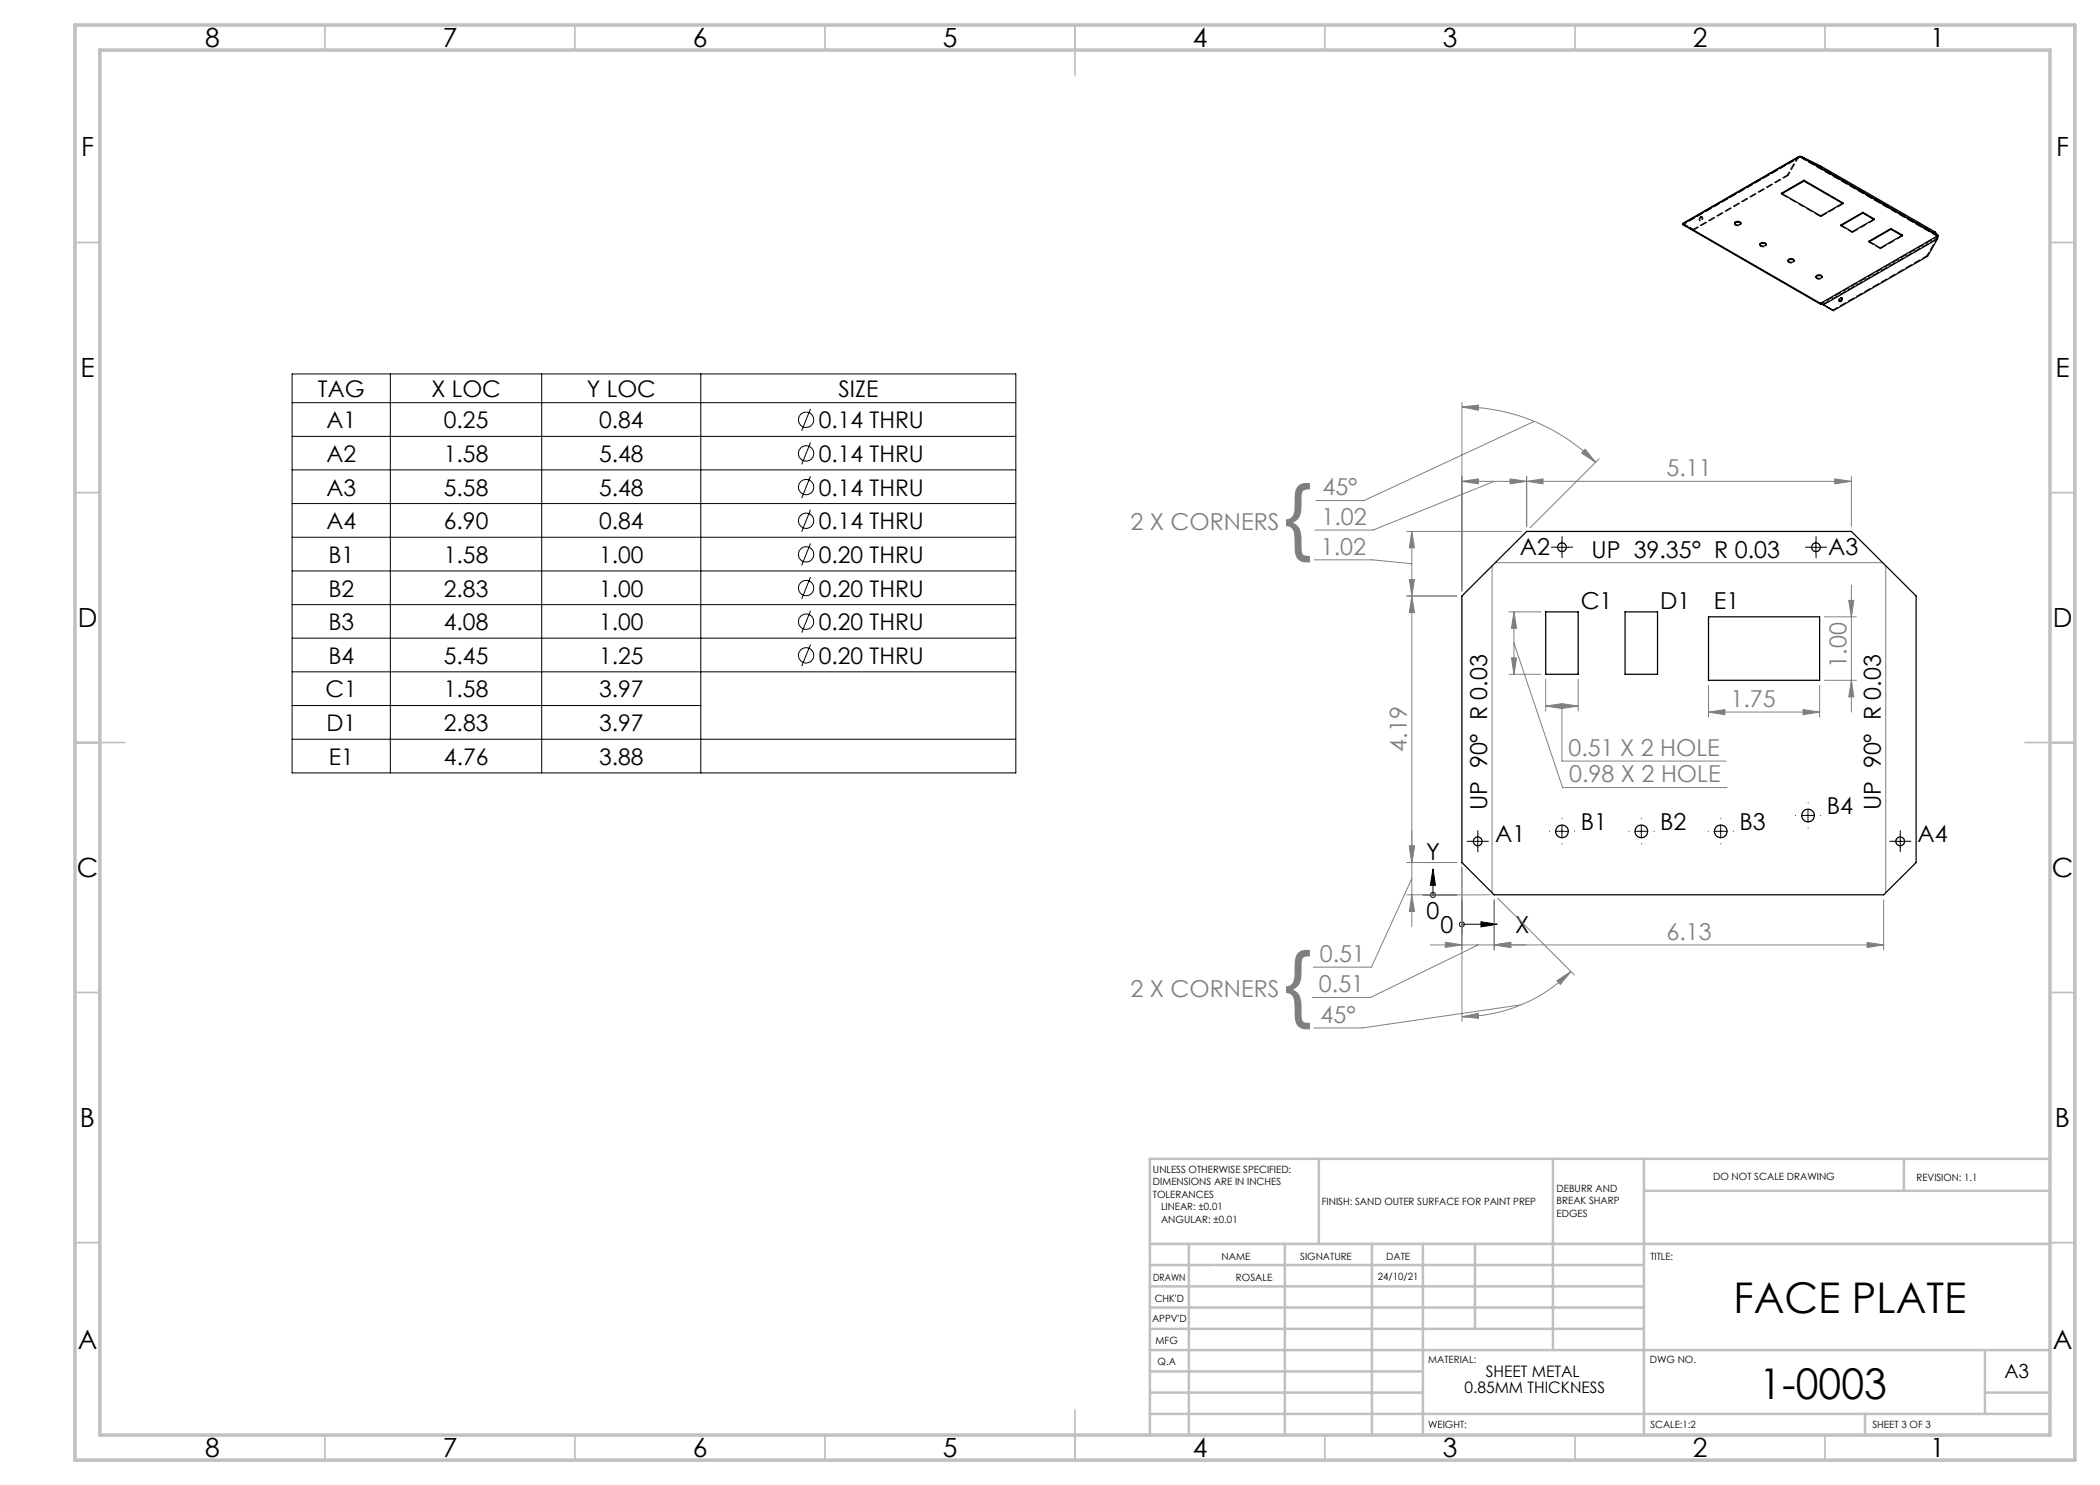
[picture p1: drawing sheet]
<svg xmlns="http://www.w3.org/2000/svg" width="420mm" height="297mm" viewBox="0 0 420 297" stroke-linecap="round" stroke-linejoin="round" font-family="sans-serif">
<defs><g id="words">
<g font-size="16.9" fill="#808080">
<text x="256.6" y="108.8">{</text>
<text x="256.6" y="202.1">{</text>
</g>
<g font-size="8.5">
<text x="346.7" y="262.6">FACE PLATE</text>
<text x="351.9" y="279.7">1-0003</text>
</g>
<g font-size="5.3">
<text x="41" y="9.5">8</text>
<text x="88.5" y="9.5">7</text>
<text x="138.5" y="9.5">6</text>
<text x="188.5" y="9.5">5</text>
<text x="238.5" y="9.5">4</text>
<text x="288.5" y="9.5">3</text>
<text x="338.5" y="9.5">2</text>
<text x="386" y="9.5">1</text>
<text x="16.2" y="31.2">F</text>
<text x="411.2" y="31.2">F</text>
<text x="16.1" y="75.5">E</text>
<text x="411.1" y="75.5">E</text>
<text x="15.5" y="125.5">D</text>
<text x="410.5" y="125.5">D</text>
<text x="15.4" y="175.5">C</text>
<text x="410.4" y="175.5">C</text>
<text x="16" y="225.5">B</text>
<text x="411" y="225.5">B</text>
<text x="15.5" y="269.7">A</text>
<text x="410.5" y="269.7">A</text>
<text x="41" y="291.5">8</text>
<text x="88.5" y="291.5">7</text>
<text x="138.5" y="291.5">6</text>
<text x="188.5" y="291.5">5</text>
<text x="238.5" y="291.5">4</text>
<text x="288.5" y="291.5">3</text>
<text x="338.5" y="291.5">2</text>
<text x="386" y="291.5">1</text>
</g>
<g font-size="4.7" fill="#808080">
<text x="333.3" y="95.2">5.11</text>
<text x="264.5" y="99.1">45°</text>
<text x="226.1" y="106">2 X CORNERS</text>
<text x="264.3" y="105">1.02</text>
<text x="264.2" y="110.9">1.02</text>
<text x="369.3" y="133.5" transform="rotate(-90 369.3 133.5)">1.00</text>
<text x="346.1" y="141.4">1.75</text>
<text x="281.4" y="150.4" transform="rotate(-90 281.4 150.4)">4.19</text>
<text x="313.7" y="151.2">0.51 X 2 HOLE</text>
<text x="313.9" y="156.5">0.98 X 2 HOLE</text>
<text x="333.3" y="188">6.13</text>
<text x="264" y="192.4">0.51</text>
<text x="226.1" y="199.5">2 X CORNERS</text>
<text x="263.8" y="198.5">0.51</text>
<text x="264.1" y="204.6">45°</text>
</g>
<g font-size="4.7">
<text x="304" y="111">A2</text>
<text x="318.3" y="111.5">UP 39.35° R 0.03</text>
<text x="365.6" y="111">A3</text>
<text x="316.1" y="121.8">C1</text>
<text x="332" y="121.8">D1</text>
<text x="342.8" y="121.8">E1</text>
<text x="297.4" y="162.1" transform="rotate(-90 297.4 162.1)">UP 90° R 0.03</text>
<text x="316.1" y="166">B1</text>
<text x="332" y="166">B2</text>
<text x="347.9" y="166">B3</text>
<text x="365.4" y="162.9">B4</text>
<text x="376.2" y="162.1" transform="rotate(-90 376.2 162.1)">UP 90° R 0.03</text>
<text x="285.2" y="172">Y</text>
<text x="299" y="168.3">A1</text>
<text x="383.5" y="168.3">A4</text>
<text x="285.3" y="183.7">0</text>
<text x="288.1" y="186.6">0</text>
<text x="303" y="186.6">X</text>
</g>
<g font-size="4.6">
<text x="63.6" y="79.4">TAG</text>
<text x="86.3" y="79.4">X LOC</text>
<text x="117.4" y="79.4">Y LOC</text>
<text x="167.7" y="79.4">SIZE</text>
<text x="65.3" y="85.7">A1</text>
<text x="88.8" y="85.7">0.25</text>
<text x="119.8" y="85.7">0.84</text>
<text x="163.8" y="85.7">0.14 THRU</text>
<text x="65.3" y="92.4">A2</text>
<text x="88.8" y="92.4">1.58</text>
<text x="119.8" y="92.4">5.48</text>
<text x="163.8" y="92.4">0.14 THRU</text>
<text x="65.3" y="99.1">A3</text>
<text x="88.8" y="99.1">5.58</text>
<text x="119.8" y="99.1">5.48</text>
<text x="163.8" y="99.1">0.14 THRU</text>
<text x="65.3" y="105.9">A4</text>
<text x="88.8" y="105.9">6.90</text>
<text x="119.8" y="105.9">0.84</text>
<text x="163.8" y="105.9">0.14 THRU</text>
<text x="65.7" y="112.6">B1</text>
<text x="88.8" y="112.6">1.58</text>
<text x="119.8" y="112.6">1.00</text>
<text x="163.8" y="112.6">0.20 THRU</text>
<text x="65.7" y="119.3">B2</text>
<text x="88.8" y="119.3">2.83</text>
<text x="119.8" y="119.3">1.00</text>
<text x="163.8" y="119.3">0.20 THRU</text>
<text x="65.7" y="126.1">B3</text>
<text x="88.8" y="126.1">4.08</text>
<text x="119.8" y="126.1">1.00</text>
<text x="163.8" y="126.1">0.20 THRU</text>
<text x="65.7" y="132.8">B4</text>
<text x="88.8" y="132.8">5.45</text>
<text x="119.8" y="132.8">1.25</text>
<text x="163.8" y="132.8">0.20 THRU</text>
<text x="65.1" y="139.4">C1</text>
<text x="88.8" y="139.4">1.58</text>
<text x="119.8" y="139.4">3.97</text>
<text x="65.3" y="146.2">D1</text>
<text x="88.8" y="146.2">2.83</text>
<text x="119.8" y="146.2">3.97</text>
<text x="65.8" y="152.9">E1</text>
<text x="88.8" y="152.9">4.76</text>
<text x="119.8" y="152.9">3.88</text>
</g>
<text font-size="3.9" x="400.9" y="275.5">A3</text>
<text font-size="3.3" fill="#fff" x="238.6" y="256.3">m</text>
<g font-size="3.2">
<text x="297.1" y="275.4">SHEET METAL</text>
<text x="292.9" y="278.5">0.85MM THICKNESS</text>
</g>
<g font-size="2">
<text x="230.6" y="234.6">UNLESS OTHERWISE SPECIFIED:</text>
<text x="230.6" y="237.1">DIMENSIONS ARE IN INCHES</text>
<text x="230.6" y="239.6">TOLERANCES</text>
<text x="311.3" y="238.4">DEBURR AND</text>
<text x="342.6" y="236">DO NOT SCALE DRAWING</text>
<text x="383.3" y="236.2">REVISION: 1.1</text>
<text x="232.2" y="242.1">LINEAR: ±0.01</text>
<text x="232.2" y="244.6">ANGULAR: ±0.01</text>
<text x="264.4" y="240.9">FINISH: SAND OUTER SURFACE FOR PAINT PREP</text>
<text x="311.3" y="240.9">BREAK SHARP</text>
<text x="311.3" y="243.4">EDGES</text>
<text x="244.3" y="252">NAME</text>
<text x="260" y="251.9">SIGNATURE</text>
<text x="277.2" y="251.9">DATE</text>
<text x="330.1" y="251.9">TITLE:</text>
<text x="230.6" y="256.1">DRAWN</text>
<text x="238.9" y="256.1">MARCO ROSALES</text>
<text x="275.6" y="255.9">24/10/21</text>
<text x="230.9" y="260.3">CHK'D</text>
<text x="230.4" y="264.4">APPV'D</text>
<text x="231.1" y="268.8">MFG</text>
<text x="231.5" y="273">Q.A</text>
<text x="285.6" y="272.5">MATERIAL:</text>
<text x="330" y="272.5">DWG NO.</text>
<text x="285.6" y="285.5">WEIGHT:</text>
<text x="330.1" y="285.6">SCALE:1:2</text>
<text x="374.5" y="285.6">SHEET 3 OF 3</text>
</g>
</g></defs>
<g fill="none" stroke="#000" stroke-width=".2">
<path d="M58.4 74.8h144.8v79.8h-144.8zM78.1 74.8v79.8M108.3 74.8v79.8M140.2 74.8v79.8M58.4 87.3h144.8M58.4 94h144.8M58.4 80.5h144.8M162.1 81.8l-1.8 4.3M162.1 88.5l-1.8 4.4M162.1 95.2l-1.8 4.4M58.4 100.7h144.8M58.4 107.5h144.8"/>
<path d="M58.4 114.2h144.8M162.1 101.9l-1.8 4.4M162.1 108.7l-1.8 4.4M162.1 115.4l-1.8 4.4M311.2 109.5h2.5M312.4 108.2v2.5M362 109.5h2.5M363.2 108.2v2.5M58.4 120.9h144.8M58.4 127.6h144.8M58.4 134.4h144.8M162.1 122.2l-1.8 4.3"/>
<path d="M162.1 128.9l-1.8 4.3M58.4 141.1h81.8M58.4 147.8h144.8M284.6 179h6.8M286.6 173.8l.5 3.3h-1zM286.6 177.1v1.9M292.4 180v6.9M294.3 168.3h2.5M295.6 167v2.5M311.2 166.3h2.5M312.4 165v2.5M327 166.3h2.5"/>
<path d="M328.3 165v2.5M342.9 166.3h2.5M344.1 165v2.5M360.4 163.1h2.5M361.6 161.9v2.5M378.8 168.3h2.5M380 167v2.5M292.4 184.9h3.8M296.2 184.4l3.3 .5-3.3 .5z"/>
<circle cx="161.2" cy="84" r="1.54"/>
<circle cx="161.2" cy="90.7" r="1.53"/>
<circle cx="161.2" cy="97.4" r="1.53"/>
<circle cx="161.2" cy="104.2" r="1.53"/>
<circle cx="161.2" cy="117.6" r="1.53"/>
<circle cx="161.2" cy="110.9" r="1.53"/>
<circle cx="161.2" cy="124.3" r="1.53"/>
<circle cx="161.2" cy="131.1" r="1.53"/>
<circle cx="286.6" cy="179" r=".5"/>
<circle cx="292.4" cy="184.9" r=".5"/>
</g>
<g fill="none" stroke="#808080" stroke-width=".2">
<path d="M292.4 96.3l3.3-.5v1zM292.4 81.4l3.3-.4v1.1zM292.4 81.4a38 38 0 0 1 26.7 11.1M292.4 80.4v37.8M298.8 96.3l-24.2 9.7h-11.6M302 95.8l3.3 .5-3.3 .5zM305.3 96.3l3.3-.5v1zM305.3 95.3v10M306.8 84.3l-34 15.8h-9.6M317 89.8l2.1 2.7-2.8-1.9zM319.8 91.8l-13.8 13.7M367 95.8l3.3 .5-3.3 .5z"/>
<path d="M370.3 96.3h-77.9M370.3 95.3v10M262.9 112h11.6l7.9 .7M281.4 119.2h10M281.4 106.3h22.9M281.9 115.9h1l-.5 3.3zM282.4 106.3l.5 3.3h-1zM282.4 119.2l.5 3.3h-1zM282.4 106.3v79M298.4 113.2v65.3M299 112.5h77.6M370.3 117v25.4"/>
<path d="M377.2 113.2v65.3M301.8 134.9h6.4M301.8 122.4h6.4M302.3 131.6h1l-.5 3.3zM302.8 122.4l.5 3.3h-1zM302.8 122.4v12.5M302.8 128.6l9.7 28.9h32.9M309.1 135.9v6.3M315.6 135.9v6.3M341.7 137.1v6.3M363.9 137.1v6.3M364.9 123.4h6.4"/>
<path d="M364.9 136.1h6.4M369.7 120.1h1.1l-.5 3.3zM370.3 136.1l.5 3.3h-1.1zM309.1 141.2l3.4-.5v1zM309.1 141.2h6.5M312.3 140.7l3.3 .5-3.3 .5zM312.4 141.2v11h32.8M341.7 142.4l3.3-.5v1zM341.7 142.4h22.2M360.6 141.9l3.3 .5-3.3 .5zM281.4 172.5h10M281.4 179h16.5"/>
<path d="M281.9 169.2h1l-.5 3.3zM282.4 179l.5 3.3h-1zM282.4 175.7l-8.1 17.7h-11.7M292.4 173.5v30.8M298.8 180v10M299.6 179.7l15.3 15.3M376.7 180v10M289.1 188.5l3.3 .5-3.3 .5zM295.6 189l-21.5 10.5h-11.6M298.8 189l3.4-.5v1zM311.4 196.1l2.8-1.8-2.1 2.6zM314.2 194.3a31.1 31.1 0 0 1-21.8 9"/>
<path d="M373.4 188.5l3.3 .5-3.3 .5zM376.7 189h-90.7M292.4 203.3l3.3-.6v1zM304.2 201l-31.7 4.6h-9.7"/>
</g>
<g fill="none" stroke="#000" stroke-width=".2" stroke-dasharray="15.2 1.3 1.3 1.3">
<path d="M311.2 109.4h-.9M312.4 110.7v.9M312.4 108.2v-.9M313.7 109.4h.8M362 109.4h-.9M363.2 110.7v.9M363.2 108.2v-.9M364.5 109.4h.8M294.3 168.3h-.9M295.6 169.5v.9M295.6 167v-.9M296.8 168.3h.9"/>
<path d="M309.9 166.3h.1M312.4 168.8h.1M312.4 163.8v-.1M314.9 166.3h.1M325.8 166.3h.1M328.3 168.8h.1M328.3 163.8v-.1M330.8 166.3h.1M341.7 166.3h-.1M344.2 168.8h.1M344.2 163.8v-.1M346.7 166.3h.1"/>
<path d="M359.1 163.1h.1M361.6 165.6h.1M361.6 160.6h.1M364.1 163.1h.1M378.8 168.3h-.9M380.1 169.5v.9M380.1 167v-.9M381.3 168.3h.9"/>
</g>
<path d="M292.4 172.5v6.5M298.9 179h-6.5" fill="none" stroke="#c0c0c0" stroke-width=".2" stroke-dasharray="15.2 1.3 1.3 1.3" stroke-dashoffset="13.9"/>
<g fill="none" stroke="#c0c0c0" stroke-width=".35">
<path d="M65 5v5M115 5v5M165 5v5M215 5v10M265 5v5M315 5v5M365 5v5M15 48.5h5M410 48.5h5M15 98.5h5M410 98.5h5M15 148.5h10"/>
<path d="M405 148.5h10M15 198.5h5M410 198.5h5M15 248.5h5M410 248.5h5M65 287v5M115 287v5M165 287v5M215 282v10M265 287v5M315 287v5M365 287v5"/>
</g>
<g fill="none" stroke="#c0c0c0" stroke-width=".5">
<path d="M263.8 231.8v17M310.6 231.8v38.2M328.8 231.8v55.2M328.8 238.2h81.2M380.8 231.8v6.4M410 231.8h-180v55.2M230 248.8h180M230 257.3h98.8M230 253h98.8M237.8 248.8v38.2M257 248.8v38.2M274.4 248.8v38.2"/>
<path d="M284.6 248.8v38.2M295 248.8v17M230 265.8h98.8M230 261.5h98.8M230 278.5h54.6M230 274.3h54.6M230 270h180M397 278.5h13M397 270v12.8M230 282.8h180M373 282.8v4.2"/>
</g>
<path d="M15 5h400v287h-400zM20 10h390v277h-390z" fill="none" stroke="#c0c0c0" stroke-width=".7"/>
<path d="M296.2 184.4l3.3 .5-3.3 .5zM286.6 173.8l.5 3.3h-1z" fill="#000"/>
<g fill="#808080">
<path d="M281.9 169.2h1l-.5 3.3zM282.4 179l.5 3.3h-1zM289.1 188.5l3.3 .5-3.3 .5zM298.8 189l3.4-.5v1z"/>
<path d="M281.9 115.9h1l-.5 3.3zM282.4 106.3l.5 3.3h-1zM302 95.8l3.3 .5-3.3 .5zM292.4 96.3l3.3-.5v1zM317 89.8l2.1 2.7-2.8-1.9zM292.4 81.4l3.3-.4v1.1zM302.3 131.6h1l-.5 3.3zM302.8 122.4l.5 3.3h-1zM312.3 140.7l3.3 .5-3.3 .5zM309.1 141.2l3.4-.5v1zM292.4 203.3l3.3-.6v1zM311.4 196.1l2.8-1.8-2.1 2.6z"/>
<path d="M298.8 189l3.4-.5v1zM373.4 188.5l3.3 .5-3.3 .5z"/>
<path d="M305.3 96.3l3.3-.5v1zM367 95.8l3.3 .5-3.3 .5z"/>
<path d="M360.6 141.9l3.3 .5-3.3 .5zM341.7 142.4l3.3-.5v1z"/>
<path d="M281.9 169.2h1l-.5 3.3zM282.4 119.2l.5 3.3h-1z"/>
<path d="M369.7 120.1h1.1l-.5 3.3zM370.3 136.1l.5 3.3h-1.1z"/>
</g>
<g fill="none" stroke="#000" stroke-width=".25">
<path d="M356.3 38.7l4.5-2.6 7.8 4.5-4.5 2.6zM360 31.3h.3M360 31.3l-.3 .1-23.2 13.3M360 31.3l-23.4 13.5M360 31.3l27.5 15.9M360.3 31.3l27.3 15.8M360.3 31.3l3.8 1.9 23 13.2 .5 .7M360.8 36.1v.1M360.8 36.2l7.7 4.5M360.8 36.2l-4.4 2.5M365.4 34.1l.7 .4zM336.5 44.7l.1 .2"/>
<path d="M336.5 44.7l.1 .1M336.6 44.8l27.5 15.9M336.6 44.8v.1l27.5 16M346.9 44.7a.81 .81 0 0 1 1.3 0M347 44.5a.74 .74 0 0 1 1.2 .2 .7 .7 0 0 1-1.3-.1zM352 48.9a.81 .81 0 0 1 1.2 0M352 48.7a.74 .74 0 0 1 1.2 .2v.1a.65 .65 0 0 1-.7 .2 .65 .65 0 0 1-.5-.5zM357.6 52.2v-.1a.85 .85 0 0 1 1.2 .1M357.7 51.9a.75 .75 0 0 1 1.1 .3 .71 .71 0 0 1-1.2-.2zM363.2 55.4l.1-.1a.85 .85 0 0 1 1.2 .1M363.3 55.2a.76 .76 0 0 1 1.2 .2 .73 .73 0 0 1-1.3-.1zM368.2 59.6a.35 .35 0 0 1 .3 .3 .35 .35 0 0 1-.3 .4l-.2 .1a.43 .43 0 0 1-.2-.5 .43 .43 0 0 1 .4-.3z"/>
<path d="M368.2 45l4.4-2.5 2.3 1.3-4.4 2.6zM368.3 59.5a.59 .59 0 0 1-.4 .8M372.6 42.6l2.2 1.3M372.6 42.5v.1M372.6 42.6l-4.3 2.5M373.8 48.3l4.4-2.6 2.3 1.3-4.4 2.6zM378.2 45.7v.2M378.2 45.9l-4.3 2.4M378.2 45.9l2.2 1.2M383.3 44.5l.8 .4zM387.5 47.8l-22.8 13.2M387.5 47.8l-2 3.5-18.8 10.8"/>
<path d="M387.5 47.2v.6M387.5 47.2l-23.4 13.5M387.6 47.1l-.1 .1M364.1 60.9h.5M364.1 60.7l.6 .3M364.1 60.7v.2M364.6 60.9l.1 .1M364.6 60.9l2.1 1.2M364.7 61l2 1.1M292.4 119.2l12.9-12.9h65l12.9 12.9v53.3l-6.5 6.5h-77.9l-6.4-6.5zM309.1 122.4h6.5v12.5h-6.5zM325 122.4h6.5v12.5h-6.5z"/>
<path d="M341.7 123.4h22.2v12.7h-22.2z"/>
<circle cx="312.4" cy="109.4" r=".86"/>
<circle cx="363.2" cy="109.4" r=".86"/>
<circle cx="295.6" cy="168.3" r=".88"/>
<circle cx="312.4" cy="166.3" r="1.27"/>
<circle cx="328.3" cy="166.3" r="1.27"/>
<circle cx="344.2" cy="166.3" r="1.27"/>
<circle cx="361.6" cy="163.1" r="1.27"/>
<circle cx="380" cy="168.3" r=".87"/>
</g>
<g fill="none" stroke="#000" stroke-width=".2" stroke-dasharray="1.3 .6">
<path d="M356.3 38.8v-.2M356.4 38.7l-.1 .1M357.5 35l.1 .1M359.4 31.6l.2 .1M359.7 31.3l-.3 .3M360 31.4l-.4 .3M360 31.3v.1M360.2 31.5l.1-.2M360.2 31.5l-.2-.1M364 33.3l.1-.1M365.4 34.1l-.1 .2M366.1 34.7l.1-.2"/>
<path d="M336.6 44.8v-.1M336.6 44.8h.2M336.7 44.8l-.1-.1M336.8 44.8l-.2 .1M338.6 45.9l.2 .1M339.9 44.1l.1 .1M340.5 43.4h-.2M346.9 44.6v.2M346.9 44.7l.2 .3M348.2 44.8v-.2M352 48.8v.2M352 48.9l.2 .4"/>
<path d="M353.2 49v-.2M357.6 52.1v.1M357.6 52.2l.2 .3M358.9 52.2v-.1M363.2 55.3v.2M363.2 55.4l.2 .3M364.2 43.3v-.1M364.5 55.5v-.2M368.2 45.2v-.2M368.3 45.1l-.1 .1M368.4 59.6l-.1-.1M368.6 40.7v-.1"/>
<path d="M368.6 40.7h-.1M370.5 46.5v-.2M370.5 46.5l4.4-2.6M373.8 48.4v-.2M373.9 48.3l-.1 .1M374.9 43.9v-.1M374.9 43.9h-.1M376.1 49.7v-.1M376.1 49.7l4.4-2.5M380.5 47.2v-.2M380.5 47.2l-.1-.1M383.3 44.5v.1"/>
<path d="M384 45l.1-.1M385.5 51.2l-.1-.1M387.1 46.4l-.1 .2M387.4 47.7l.2-.4M387.5 47.8l-.1-.1M387.6 47.2v.1M387.6 47.3l-.1-.1M387.6 47.3l-27.6-15.9M387.6 47.2l-.1 .2M387.6 47.2h.1M387.6 47l-.1 .2M364.5 60.9h.1"/>
<path d="M364.6 60.9h.1M367.8 60.2l.2 .1"/>
</g>
<path d="M360 31.4l-23.4 13.5M340.1 43.4a.38 .38 0 0 0-.3 .3 .38 .38 0 0 0 .3 .4 .42 .42 0 0 0 .3-.3 .42 .42 0 0 0-.2-.5l-.1 .1M340.3 43.5a.38 .38 0 0 0-.4 .3 .38 .38 0 0 0 .3 .4 .42 .42 0 0 0 .4-.3 .42 .42 0 0 0-.3-.5v.1M364.1 60.8l23.5-13.5" fill="none" stroke="#000" stroke-width=".2" stroke-dasharray="1.3 .6" stroke-dashoffset=".5"/>
<path d="M356.3 38.8l7.9 4.5M364.2 43.3l4.4-2.6M387.4 47.7l-22.8 13.2" fill="none" stroke="#000" stroke-width=".2" stroke-dasharray="1.3 .6" stroke-dashoffset="-.1"/>
<path d="M359.4 31.6l-1.9 3.4M359.6 31.7l-2 3.4M359.8 31.5l-23.1 13.3M387.4 47.7l-2 3.4M367.9 60.3a.43 .43 0 0 1-.1-.6 .43 .43 0 0 1 .5-.2" fill="none" stroke="#000" stroke-width=".2" stroke-dasharray="1.3 .6" stroke-dashoffset=".6"/>
<path d="M357.5 35l-18.9 10.9M357.6 35.1l-18.8 10.9M366.6 62l18.8-10.9" fill="none" stroke="#000" stroke-width=".2" stroke-dasharray="1.3 .6" stroke-dashoffset=".2"/>
<path d="M347.1 45a.69 .69 0 0 0 1.1-.3M352.2 49.3a.69 .69 0 0 0 1-.4M357.8 52.5a.69 .69 0 0 0 1-.3M363.4 55.7a.69 .69 0 0 0 1.1-.3M387 46.6l-23-13.3" fill="none" stroke="#000" stroke-width=".2" stroke-dasharray="1.3 .6" stroke-dashoffset=".7"/>
<path d="M368.2 45.2l2.3 1.3M373.8 48.4l2.3 1.3" fill="none" stroke="#000" stroke-width=".2" stroke-dasharray="1.3 .6" stroke-dashoffset=".3"/>
<path d="M360.2 31.5l3.8 1.8M336.6 44.8l2 1.1M336.8 44.8l2 1.2M387 46.6l.5 .6" fill="none" stroke="#000" stroke-width=".2" stroke-dasharray="1.3 .6" stroke-dashoffset=".4"/>
<path d="M360.2 31.5l27.3 15.7" fill="none" stroke="#000" stroke-width=".2" stroke-dasharray="1.3 .6" stroke-dashoffset=".1"/>
<path d="M365.9 34.5l.2 .2-.8-.4 .6 .2M383.9 44.9l.1 .1-.7-.4 .6 .3" fill="none" stroke="#000" stroke-width=".2" stroke-dasharray="1.3 .6" stroke-dashoffset=".9"/>
<g fill="#fff">
<path d="M239.1 255.4l-.1 .2h.2l.1-.2zM239 255.5v.2h.2v-.2zM238.9 255.7a.15 .15 0 0 0 .3 0 .15 .15 0 0 0-.3 0zM239 255.6v.2h.1l.1-.2zM238.9 255.6a.19 .19 0 0 0 .3 0 .19 .19 0 0 0-.3 0zM239.1 255.2l-.1 .4a.28 .28 0 0 0 .3-.2 .28 .28 0 0 0-.2-.3zM239.2 254.8l-.1 .5a.29 .29 0 0 0 .3-.2 .29 .29 0 0 0-.1-.4zM239.3 254.6a.19 .19 0 0 0-.1 .3 .19 .19 0 0 0 .3 .1l.1-.4zM239.4 254.5a.19 .19 0 0 0-.1 .2 .19 .19 0 0 0 .3 .1l.1-.3zM239.4 254.3a.2 .2 0 0 0 0 .2 .2 .2 0 0 0 .3 .1l.1-.3zM239.4 254.3a.2 .2 0 0 0 .4 0 .2 .2 0 0 0-.4 0zM239.5 254.3a.17 .17 0 0 0 .3 0 .17 .17 0 0 0-.3 0zM239.4 254.3a.21 .21 0 0 0 .4 0 .21 .21 0 0 0-.4 0zM239.5 254.3l-.2 .5a.29 .29 0 0 0 .4-.1 .29 .29 0 0 0-.2-.4zM239.4 254.6l-.3 .7 .1 .2 .2-.1 .2-.6zM239.2 255.2l-.2 .4 .1 .3a.37 .37 0 0 0 .3-.4 .37 .37 0 0 0-.2-.3zM239 255.7a.19 .19 0 0 0 .3 0 .19 .19 0 0 0-.3 0zM239 255.7a.17 .17 0 0 0 .3 0 .17 .17 0 0 0-.3 0zM239.2 255.4l-.2 .3a.2 .2 0 0 0 .4 0 .2 .2 0 0 0-.2-.3zM239.3 255.1l-.2 .5a.31 .31 0 0 0 .4-.2 .31 .31 0 0 0-.2-.3zM239.4 254.7l-.2 .6a.29 .29 0 0 0 .4-.2 .29 .29 0 0 0-.2-.4zM239.4 254.6l-.1 .4h.3l.1-.3zM239.3 254.8a.2 .2 0 0 0 .4 0 .2 .2 0 0 0-.4 0zM239.3 254.8a.2 .2 0 0 0 .4 0 .2 .2 0 0 0-.4 0zM239.3 254.8a.2 .2 0 0 0 .4 0 .2 .2 0 0 0-.4 0zM239.3 254.8a.2 .2 0 0 0 .4 0 .2 .2 0 0 0-.4 0zM239.2 254.9a.25 .25 0 0 0 .5 0 .25 .25 0 0 0-.5 0zM239.3 254.9a.29 .29 0 0 0-.1 .3 .29 .29 0 0 0 .2 .2l.1-.4zM239.2 255.1a.26 .26 0 0 0-.1 .3 .26 .26 0 0 0 .2 .2l.2-.4zM239.2 255.3l-.1 .1a.18 .18 0 0 0 0 .2 .18 .18 0 0 0 .3 0v-.2zM239.1 255.6a.17 .17 0 0 0 .3 0 .17 .17 0 0 0-.3 0zM239 255.5l.1 .2h.2v-.3zM239 255.5a.2 .2 0 0 0 .4 0 .2 .2 0 0 0-.4 0zM239 255.3a.22 .22 0 0 0 .4 0 .22 .22 0 0 0-.4 0zM239.2 254.8l-.1 .5a.27 .27 0 0 0 .3-.2 .27 .27 0 0 0-.2-.3zM239.3 254.5l-.2 .5a.27 .27 0 0 0 .4-.2 .27 .27 0 0 0-.2-.3zM239.3 254.2l-.1 .2a.21 .21 0 0 0 0 .2 .21 .21 0 0 0 .3 .1v-.4zM239.3 254.1l-.1 .2a.19 .19 0 0 0 .1 .2 .19 .19 0 0 0 .3-.1l-.1-.3zM239.2 254.1v.2h.3v-.2zM239.2 254.1l-.1 .3 .2 .1 .2-.4zM239.1 254.2l-.1 .5a.28 .28 0 0 0 .4-.2 .28 .28 0 0 0-.2-.4zM239.1 254.4l-.2 .6a.29 .29 0 0 0 .4-.2 .29 .29 0 0 0-.2-.4zM239 254.7a.34 .34 0 0 0 .1 .6l.1-.5zM238.9 255a.28 .28 0 0 0-.1 .2 .28 .28 0 0 0 .2 .3l.1-.5zM238.9 255.2l-.2 .2 .1 .2a.22 .22 0 0 0 .3-.2 .22 .22 0 0 0-.2-.2zM238.7 255.4a.2 .2 0 0 0 .4 0 .2 .2 0 0 0-.4 0zM238.7 255.4a.2 .2 0 0 0 .4 0 .2 .2 0 0 0-.4 0zM238.8 255.2a.24 .24 0 0 0 .4 0 .24 .24 0 0 0-.4 0zM239.1 254.8l-.2 .3 .1 .2a.32 .32 0 0 0 .3-.2 .32 .32 0 0 0-.1-.4zM239.2 254.5l-.1 .5a.29 .29 0 0 0 .3-.2 .29 .29 0 0 0-.1-.3zM239.4 254.3l-.1 .4a.26 .26 0 0 0 .3-.1 .26 .26 0 0 0-.1-.3zM239.6 254l-.2 .3v.2a.45 .45 0 0 0 .4-.6z"/>
<path d="M238.7 256.3a.14 .14 0 0 0 .2 0 .14 .14 0 0 0-.2 0zM238.6 256.3a.15 .15 0 0 0 .3 0 .15 .15 0 0 0-.3 0zM238.6 256.1a.2 .2 0 0 0 .4 0 .2 .2 0 0 0-.4 0zM238.9 255.6l-.1 .5a.32 .32 0 0 0 .2-.2 .32 .32 0 0 0 0-.4zM239.1 255.2l-.2 .4 .1 .2 .3-.5v-.2zM239.3 254.8l-.2 .5a.31 .31 0 0 0 .4-.1 .31 .31 0 0 0-.1-.4zM239.2 254.8a.25 .25 0 0 0 .5 0 .25 .25 0 0 0-.5 0zM239.4 254.7a.19 .19 0 0 0 .3 0 .19 .19 0 0 0-.3 0zM239.3 254.7a.25 .25 0 0 0 .5 0 .25 .25 0 0 0-.5 0zM239.4 254.7l-.2 .6 .1 .2 .2-.1 .2-.5-.1-.2zM239.3 255.2l-.3 .6 .1 .2h.2l.2-.6zM239 255.8a.19 .19 0 0 0-.1 .3 .19 .19 0 0 0 .3 0l.1-.3zM238.9 256.1a.15 .15 0 0 0 .3 0 .15 .15 0 0 0-.3 0zM238.9 256.1a.15 .15 0 0 0 .3 0 .15 .15 0 0 0-.3 0zM239.2 255.5l-.3 .5a.16 .16 0 0 0 .2 .2 .16 .16 0 0 0 .1-.2l.2-.4zM239.3 255l-.2 .6 .1 .2 .2-.1 .2-.5zM239.4 254.8a.27 .27 0 0 0-.1 .3 .27 .27 0 0 0 .2 .2l.1-.4zM239.3 254.9a.2 .2 0 0 0 .4 0 .2 .2 0 0 0-.4 0zM239.3 254.9a.2 .2 0 0 0 .4 0 .2 .2 0 0 0-.4 0zM239.2 254.9a.25 .25 0 0 0 .5 0 .25 .25 0 0 0-.5 0zM239.3 254.8l-.1 .5a.25 .25 0 0 0 .4-.2 .25 .25 0 0 0-.3-.3zM239.3 255l-.2 .6a.28 .28 0 0 0 .4-.2 .28 .28 0 0 0-.2-.4zM239.2 255.3a.35 .35 0 0 0 .1 .6l.2-.5zM239 255.6a.19 .19 0 0 0 0 .3 .19 .19 0 0 0 .3 0v-.3zM238.9 255.9a.2 .2 0 0 0 .4 0 .2 .2 0 0 0-.4 0zM238.9 256a.17 .17 0 0 0 .3 0 .17 .17 0 0 0-.3 0zM238.8 256a.2 .2 0 0 0 .4 0 .2 .2 0 0 0-.4 0zM238.8 256a.2 .2 0 0 0 .4 0 .2 .2 0 0 0-.4 0zM238.8 255.9a.25 .25 0 0 0 .5 0 .25 .25 0 0 0-.5 0zM239.1 255.4l-.2 .3 .1 .3a.37 .37 0 0 0 .4-.3 .37 .37 0 0 0-.2-.4zM239.4 255l-.3 .5a.34 .34 0 0 0 .5-.1 .34 .34 0 0 0-.1-.5zM239.6 254.6l-.2 .4v.2a.36 .36 0 0 0 .4-.2 .36 .36 0 0 0-.1-.4zM239.7 254.4l-.1 .4a.26 .26 0 0 0 .3-.1 .26 .26 0 0 0 0-.3zM239.8 254.4v.2h.3v-.2zM239.8 254.4l-.1 .4 .2 .1 .2-.5zM239.7 254.6l-.2 .5 .1 .2 .3-.1 .1-.4-.1-.3zM239.6 255l-.2 .5 .1 .2 .2-.1 .2-.4zM239.5 255.4l-.3 .5a.29 .29 0 0 0 .4-.1 .29 .29 0 0 0-.1-.4zM239.2 255.8a.19 .19 0 0 0 0 .3 .19 .19 0 0 0 .3 0l.1-.3zM239.2 256a.18 .18 0 0 0 .3 0 .18 .18 0 0 0-.3 0zM239.2 256a.17 .17 0 0 0 .3 0 .17 .17 0 0 0-.3 0zM239.2 255.9a.2 .2 0 0 0 .4 0 .2 .2 0 0 0-.4 0zM239.4 255.5l-.2 .5a.28 .28 0 0 0 .4-.2 .28 .28 0 0 0-.1-.3zM239.6 255.2l-.2 .3 .1 .3a.37 .37 0 0 0 .3-.3 .37 .37 0 0 0-.1-.4zM239.8 254.8l-.2 .4v.2a.37 .37 0 0 0 .4-.3 .37 .37 0 0 0-.1-.4zM239.9 254.6l-.2 .3a.26 .26 0 0 0 .4-.1 .26 .26 0 0 0-.1-.3zM239.9 254.6a.18 .18 0 0 0 .3 0 .18 .18 0 0 0-.3 0zM239.9 254.5v.2h.3v-.2zM239.9 254.6a.21 .21 0 0 0 .4 0 .21 .21 0 0 0-.4 0zM239.8 254.6l-.1 .5a.31 .31 0 0 0 .5-.1 .31 .31 0 0 0-.2-.5zM239.7 254.9l-.2 .5a.33 .33 0 0 0 .5-.1 .33 .33 0 0 0-.2-.5zM239.6 255.2l-.2 .6a.31 .31 0 0 0 .5-.2 .31 .31 0 0 0-.3-.4zM239.5 255.5l-.1 .5a.27 .27 0 0 0 .4-.2 .27 .27 0 0 0-.3-.3zM239.5 255.7l-.1 .4 .2 .1 .1-.4zM239.3 255.9a.25 .25 0 0 0 .5 0 .25 .25 0 0 0-.5 0zM239.6 255.5l-.2 .4a.31 .31 0 0 0 .5 0 .31 .31 0 0 0-.2-.5zM239.9 255.1l-.3 .5a.36 .36 0 0 0 .5-.1 .36 .36 0 0 0-.1-.5zM240.1 254.8l-.2 .3v.3a.37 .37 0 0 0 .4-.3 .37 .37 0 0 0-.1-.4zM240.2 254.5l-.1 .4a.29 .29 0 0 0 .4-.1 .29 .29 0 0 0-.2-.4zM240.2 254.5a.25 .25 0 0 0 .5 0 .25 .25 0 0 0-.5 0zM240.3 254.4a.2 .2 0 0 0 .4 0 .2 .2 0 0 0-.4 0zM240.3 254.5a.22 .22 0 0 0 .4 0 .22 .22 0 0 0-.4 0zM240.3 254.5l-.1 .4a.3 .3 0 0 0 .4-.1 .3 .3 0 0 0-.2-.4zM240.2 254.8l-.1 .4a.28 .28 0 0 0 .4-.1 .28 .28 0 0 0-.2-.4zM240 255.2a.25 .25 0 0 0 .5 0 .25 .25 0 0 0-.5 0zM240 255.2l-.1 .4a.29 .29 0 0 0 .4-.1 .29 .29 0 0 0-.2-.4zM239.9 255.5l-.1 .2a.22 .22 0 0 0 .2 .2 .22 .22 0 0 0 .2-.2l-.1-.3zM239.7 255.8a.2 .2 0 0 0 .4 0 .2 .2 0 0 0-.4 0zM239.8 255.7v.2l.3 .1v-.4zM240 255.4l-.2 .3a.2 .2 0 0 0 .2 .2 .2 .2 0 0 0 .2-.2zM240 255.3l-.1 .4a.29 .29 0 0 0 .4-.1 .29 .29 0 0 0-.2-.4zM240.2 254.9l-.2 .4 .1 .2 .2-.1 .2-.4-.1-.2zM240.4 254.4l-.2 .5 .1 .2 .2-.1 .2-.4v-.2zM240.7 254.1l-.3 .5a.33 .33 0 0 0 .5-.1 .33 .33 0 0 0-.1-.5zM240.7 254l-.1 .3a.24 .24 0 0 0 .4 0 .24 .24 0 0 0-.2-.4zM240.8 254.1a.22 .22 0 0 0 .4 0 .22 .22 0 0 0-.4 0zM240.9 254v.7a.46 .46 0 0 0 .3-.3 .46 .46 0 0 0-.2-.5z"/>
<path d="M239.8 255.2a.4 .4 0 0 0 .8 0 .4 .4 0 0 0-.8 0zM239.8 255.3a.39 .39 0 0 0 .7 0 .39 .39 0 0 0-.7 0zM239.7 255.3a.4 .4 0 0 0 .8 0 .4 .4 0 0 0-.8 0zM239.7 255.4a.41 .41 0 0 0 .8 0 .41 .41 0 0 0-.8 0zM239.7 255.4a.41 .41 0 0 0 .8 0 .41 .41 0 0 0-.8 0zM239.7 255.3a.45 .45 0 0 0 .9 0 .45 .45 0 0 0-.9 0zM239.7 255.2a.55 .55 0 0 0 1.1 0 .55 .55 0 0 0-1.1 0zM240 254.7a.53 .53 0 0 0 .1 1 .53 .53 0 0 0 .7-.5 .48 .48 0 0 0-.2-.6 .48 .48 0 0 0-.6 .1zM240.1 254.6a.54 .54 0 0 0-.1 .7 .54 .54 0 0 0 .7 .2 .54 .54 0 0 0 .2-.7 .49 .49 0 0 0-.8-.2zM240 254.9a.5 .5 0 0 0 1 0 .5 .5 0 0 0-1 0zM240.1 254.9a.49 .49 0 0 0 .9 0 .49 .49 0 0 0-.9 0zM240.1 254.9a.5 .5 0 0 0 1 0 .5 .5 0 0 0-1 0zM240.2 254.6a.62 .62 0 0 0-.2 .6 .62 .62 0 0 0 .5 .5 .6 .6 0 0 0 .5-.6 .6 .6 0 0 0-.5-.6zM240.2 254.8a.55 .55 0 0 0-.2 .7 .55 .55 0 0 0 .6 .3 .54 .54 0 0 0 .3-.7 .54 .54 0 0 0-.7-.3zM239.9 255.5a.46 .46 0 0 0 .9 0 .46 .46 0 0 0-.9 0zM239.9 255.7a.4 .4 0 0 0 .8 0 .4 .4 0 0 0-.8 0zM239.9 255.7a.38 .38 0 0 0 .7 0 .38 .38 0 0 0-.7 0zM239.8 255.7a.4 .4 0 0 0 .8 0 .4 .4 0 0 0-.8 0zM239.8 255.7a.45 .45 0 0 0 .9 0 .45 .45 0 0 0-.9 0zM240.1 255.2a.44 .44 0 0 0-.1 .7 .44 .44 0 0 0 .7-.2 .4 .4 0 0 0-.1-.6 .4 .4 0 0 0-.5 .1zM240.3 254.9a.47 .47 0 0 0-.2 .8 .47 .47 0 0 0 .8-.2 .41 .41 0 0 0-.1-.6 .41 .41 0 0 0-.5 0zM240.4 254.7a.47 .47 0 0 0-.1 .8 .47 .47 0 0 0 .8-.3 .41 .41 0 0 0-.1-.5 .41 .41 0 0 0-.6 0zM240.6 254.5a.46 .46 0 0 0 0 .8 .46 .46 0 0 0 .7-.3 .42 .42 0 0 0-.2-.5 .42 .42 0 0 0-.5 0zM240.5 254.8a.45 .45 0 0 0 .9 0 .45 .45 0 0 0-.9 0zM240.4 254.9a.5 .5 0 0 0 1 0 .5 .5 0 0 0-1 0zM240.6 254.6a.52 .52 0 0 0-.2 .8 .52 .52 0 0 0 .8 .1 .52 .52 0 0 0 .1-.7 .52 .52 0 0 0-.7-.2zM240.5 254.9a.57 .57 0 0 0-.3 .7 .57 .57 0 0 0 .7 .4 .75 .75 0 0 0 .1-1.2zM240.4 255.1a.53 .53 0 0 0-.3 .8 .53 .53 0 0 0 .8 .1l.1-.1a.49 .49 0 0 0 0-.6 .49 .49 0 0 0-.6-.2zM240.1 255.5a.53 .53 0 0 0 .3 .9 .53 .53 0 0 0 .6-.6 .48 .48 0 0 0-.3-.5 .48 .48 0 0 0-.6 .2zM239.9 255.9a.5 .5 0 0 0 1 0 .5 .5 0 0 0-1 0zM239.9 256a.5 .5 0 0 0 1 0 .5 .5 0 0 0-1 0zM240.1 255.3a.54 .54 0 0 0-.1 .8 .54 .54 0 0 0 .8 .1v-.2a.5 .5 0 0 0-.1-.7 .5 .5 0 0 0-.6 0zM240.1 255.2a.56 .56 0 0 0 0 .9 .56 .56 0 0 0 .9-.4 .5 .5 0 0 0-.2-.7 .5 .5 0 0 0-.7 .2zM240.5 254.7l-.2 .2a.57 .57 0 0 0 0 1 .57 .57 0 0 0 .9-.5 .5 .5 0 0 0-.1-.7 .5 .5 0 0 0-.6 0zM240.6 254.4a.56 .56 0 0 0-.3 .9 .56 .56 0 0 0 .9 .1l.1-.2a.5 .5 0 0 0-.1-.7 .5 .5 0 0 0-.6-.1zM240.6 254.3a.52 .52 0 0 0-.1 .9 .52 .52 0 0 0 .9-.3h-.1a.49 .49 0 0 0-.1-.6 .49 .49 0 0 0-.6 0zM240.4 254.7a.5 .5 0 0 0 1 0 .5 .5 0 0 0-1 0zM240.4 254.6a.5 .5 0 0 0 1 0 .5 .5 0 0 0-1 0zM240.4 254.6a.53 .53 0 0 0 1 0 .53 .53 0 0 0-1 0zM240.2 254.7a.6 .6 0 0 0 1.2 0 .6 .6 0 0 0-1.2 0zM240.4 254.4a.62 .62 0 0 0-.1 1.1 .62 .62 0 0 0 .9-.4 .55 .55 0 0 0-.1-.7 .55 .55 0 0 0-.7 0zM240.1 254.7a.61 .61 0 0 0 0 1 .61 .61 0 0 0 .9-.3 .56 .56 0 0 0-.1-.8 .56 .56 0 0 0-.8 .1zM240 254.9a.59 .59 0 0 0-.1 1 .59 .59 0 0 0 .9-.2 .55 .55 0 0 0 0-.8 .55 .55 0 0 0-.8 0zM239.8 255.2a.55 .55 0 0 0 .2 .9 .55 .55 0 0 0 .7-.7 .55 .55 0 0 0-.9-.3zM239.5 255.6a.6 .6 0 0 0 1.2 0 .6 .6 0 0 0-1.2 0zM239.4 255.6a.6 .6 0 0 0 1.2 0 .6 .6 0 0 0-1.2 0zM239.4 255.6a.6 .6 0 0 0 1.2 0 .6 .6 0 0 0-1.2 0zM239.5 255.5a.55 .55 0 0 0 1.1 0 .55 .55 0 0 0-1.1 0zM239.5 255.4a.56 .56 0 0 0 1.1 0 .56 .56 0 0 0-1.1 0zM239.6 255.3a.56 .56 0 0 0 1.1 0 .56 .56 0 0 0-1.1 0zM239.8 254.9a.6 .6 0 0 0 .5 .9 .6 .6 0 0 0 .5-.8 .59 .59 0 0 0-.5-.4 .59 .59 0 0 0-.5 .3zM240 254.7a.56 .56 0 0 0 .1 .9 .56 .56 0 0 0 .8-.3 .57 .57 0 0 0-.1-.8 .57 .57 0 0 0-.8 .2zM240.2 254.5a.6 .6 0 0 0 .1 .8 .6 .6 0 0 0 .8 0 .6 .6 0 0 0 0-.9 .59 .59 0 0 0-.9 .1zM240.2 254.8a.55 .55 0 0 0 1.1 0 .55 .55 0 0 0-1.1 0zM240.2 254.8a.55 .55 0 0 0 1.1 0 .55 .55 0 0 0-1.1 0zM240.1 254.8a.55 .55 0 0 0 1.1 0 .55 .55 0 0 0-1.1 0zM240.1 254.7a.58 .58 0 0 0 0 .9 .58 .58 0 0 0 .9-.4 .53 .53 0 0 0-.1-.7 .53 .53 0 0 0-.8 .2zM240 254.8a.6 .6 0 0 0-.4 .8 .6 .6 0 0 0 .9 .3 .59 .59 0 0 0 .3-.8 .59 .59 0 0 0-.8-.3zM239.7 255.1a.61 .61 0 0 0-.4 .9 .61 .61 0 0 0 .9 .2 .6 .6 0 0 0 .4-.8 .6 .6 0 0 0-.9-.3zM239.4 255.4a.6 .6 0 0 0-.2 1 .6 .6 0 0 0 1-.2 .56 .56 0 0 0 0-.8 .56 .56 0 0 0-.8 0zM239 256a.6 .6 0 0 0 1.2 0 .6 .6 0 0 0-1.2 0zM239 256.1a.56 .56 0 0 0 1.1 0 .56 .56 0 0 0-1.1 0zM239 256.1a.55 .55 0 0 0 1.1 0 .55 .55 0 0 0-1.1 0zM239.2 255.7a.56 .56 0 0 0 .2 .9 .56 .56 0 0 0 .8-.5 .53 .53 0 0 0-.4-.6 .53 .53 0 0 0-.6 .2zM239.3 255.6a.55 .55 0 0 0 .2 .8 .55 .55 0 0 0 .8-.3 .55 .55 0 0 0-.1-.9 .55 .55 0 0 0-.8 .3zM239.7 255.2a.52 .52 0 0 0 .1 .9 .52 .52 0 0 0 .7-.4l.2-.1a.51 .51 0 0 0 .2-.9 .51 .51 0 0 0-.8 .2zM240.3 254.7a.51 .51 0 0 0 .2 .7 .51 .51 0 0 0 .7-.3 .5 .5 0 0 0 .4-.8 .5 .5 0 0 0-.9 .1zM240.9 254.2a.57 .57 0 0 0 .2 .8 .57 .57 0 0 0 .8-.3 .56 .56 0 0 0-.3-.7 .56 .56 0 0 0-.7 .2zM241 254.5a.59 .59 0 0 0 1.1 0 .59 .59 0 0 0-1.1 0zM241.2 254.1a.64 .64 0 0 0-.1 1 .64 .64 0 0 0 1-.2 .64 .64 0 0 0-.1-.7 .64 .64 0 0 0-.8-.1zM241.1 254.3a.73 .73 0 0 0-.3 .9 .73 .73 0 0 0 .8 .5 .88 .88 0 0 0 .1-1.5zM241 254.7a.72 .72 0 0 0-.3 .9 .72 .72 0 0 0 .8 .4 .74 .74 0 0 0 .5-.9 .74 .74 0 0 0-.8-.5zM240.6 255.5a.67 .67 0 0 0 1.3 0 .67 .67 0 0 0-1.3 0zM240.6 255.7a.6 .6 0 0 0 1.2 0 .6 .6 0 0 0-1.2 0zM240.7 255.6a.6 .6 0 0 0 1.2 0 .6 .6 0 0 0-1.2 0zM241.1 255.2a.53 .53 0 0 0 .1 .8 .53 .53 0 0 0 .8-.4 .49 .49 0 0 0-.2-.7 .49 .49 0 0 0-.7 .3zM241.4 254.8a.52 .52 0 0 0-.2 .8 .52 .52 0 0 0 .8 0 .51 .51 0 0 0 .2-.8 .51 .51 0 0 0-.8 0zM241.6 254.5a.6 .6 0 0 0-.1 1 .6 .6 0 0 0 1-.4 .55 .55 0 0 0-.2-.7 .55 .55 0 0 0-.7 .1zM241.7 254.4a.62 .62 0 0 0 0 .9 .62 .62 0 0 0 .9-.1 .62 .62 0 0 0-.2-.9l-.5-.1zM241.5 254.7a.61 .61 0 0 0 1.2 0 .61 .61 0 0 0-1.2 0zM241.5 254.7a.65 .65 0 0 0 1.3 0 .65 .65 0 0 0-1.3 0zM241.5 254.7a.65 .65 0 0 0 1.3 0 .65 .65 0 0 0-1.3 0zM241.5 254.7a.65 .65 0 0 0 1.3 0 .65 .65 0 0 0-1.3 0zM241.5 254.5a.64 .64 0 0 0 .1 1 .64 .64 0 0 0 1-.3 .61 .61 0 0 0-.1-.9 .61 .61 0 0 0-.8 0zM241.4 254.6a.66 .66 0 0 0-.2 1.1 .66 .66 0 0 0 1.1-.3 .61 .61 0 0 0 0-.9 .61 .61 0 0 0-.9 .1zM241.2 254.9a.66 .66 0 0 0 .2 1.1 .66 .66 0 0 0 .8-.8 .6 .6 0 0 0-.4-.5 .6 .6 0 0 0-.6 .2zM240.9 255.4a.61 .61 0 0 0 1.2 0 .61 .61 0 0 0-1.2 0zM240.8 255.4a.65 .65 0 0 0 1.3 0 .65 .65 0 0 0-1.3 0zM240.8 255.4a.65 .65 0 0 0 1.3 0 .65 .65 0 0 0-1.3 0zM241.4 254.7a.56 .56 0 0 0-.3 1 .56 .56 0 0 0 1-.2 .52 .52 0 0 0 0-.7 .52 .52 0 0 0-.7-.1zM241.7 254.4a.61 .61 0 0 0-.3 1 .61 .61 0 0 0 1-.3 .52 .52 0 0 0 0-.7 .52 .52 0 0 0-.7 0zM241.9 254.1a.57 .57 0 0 0-.3 .8 .57 .57 0 0 0 .9 .1 .56 .56 0 0 0 .3-.9 .56 .56 0 0 0-.9 0zM242.2 253.7a.58 .58 0 0 0-.3 .9 .58 .58 0 0 0 .8 .1 .59 .59 0 0 0 .4-.8 .59 .59 0 0 0-.9-.2zM242.3 253.5a.58 .58 0 0 0-.2 .9 .58 .58 0 0 0 .9 .1 .6 .6 0 0 0 .2-.9 .6 .6 0 0 0-.9-.1zM242.2 253.9a.61 .61 0 0 0 1.2 0 .61 .61 0 0 0-1.2 0zM242.2 253.9a.61 .61 0 0 0 1.2 0 .61 .61 0 0 0-1.2 0zM242.1 253.9a.65 .65 0 0 0 1.3 0 .65 .65 0 0 0-1.3 0zM242.3 253.5a.7 .7 0 0 0 0 1.2 .7 .7 0 0 0 1-.5 .63 .63 0 0 0-.2-.8 .63 .63 0 0 0-.8 .1zM242.1 253.8a.74 .74 0 0 0-.3 .9 .74 .74 0 0 0 .7 .5 1 1 0 0 0 .4-1.5 .63 .63 0 0 0-.8 .1zM242 254.1l-.2 .2a1.35 1.35 0 0 0-.2 1.3 .72 .72 0 0 0 1.2-.5 .65 .65 0 0 0 0-.9 .65 .65 0 0 0-.8-.1zM241.7 254.6a.9 .9 0 0 0 0 1.4 .84 .84 0 0 0 .8-.5 .84 .84 0 0 0-.1-.9zM241.3 255.5a.6 .6 0 0 0 1.2 0 .6 .6 0 0 0-1.2 0zM241.4 255.5a.53 .53 0 0 0 1 0 .53 .53 0 0 0-1 0zM241.4 255.5a.52 .52 0 0 0 1 0 .52 .52 0 0 0-1 0zM241.7 255.1a.51 .51 0 0 0 .1 .8 .51 .51 0 0 0 .7-.4 .47 .47 0 0 0-.3-.5 .47 .47 0 0 0-.5 .1zM241.9 254.8a.53 .53 0 0 0-.2 .9 .53 .53 0 0 0 .9-.2 .49 .49 0 0 0-.1-.7 .49 .49 0 0 0-.6 0zM242 254.6a.56 .56 0 0 0-.1 .9 .56 .56 0 0 0 .9-.2 .51 .51 0 0 0 0-.8 .51 .51 0 0 0-.8 .1zM242.2 254.3a.56 .56 0 0 0-.2 .9 .56 .56 0 0 0 .9-.1 .53 .53 0 0 0 .1-.8 .53 .53 0 0 0-.8 0zM242.3 254.2a.55 .55 0 0 0-.1 .8 .55 .55 0 0 0 .8 .1 .56 .56 0 0 0 .2-.8 .56 .56 0 0 0-.9-.1zM242.2 254.6a.6 .6 0 0 0 1.2 0 .6 .6 0 0 0-1.2 0zM242.2 254.6a.61 .61 0 0 0 1.2 0 .61 .61 0 0 0-1.2 0zM242.1 254.6a.65 .65 0 0 0 1.3 0 .65 .65 0 0 0-1.3 0zM242.2 254.4a.66 .66 0 0 0 0 1.1 .66 .66 0 0 0 1-.4 .61 .61 0 0 0-.2-.9 .61 .61 0 0 0-.8 .2zM242 254.7a.66 .66 0 0 0 0 1.1 .66 .66 0 0 0 1-.5 .61 .61 0 0 0-.1-.8 .61 .61 0 0 0-.9 .2zM242 254.8a.68 .68 0 0 0 0 1.2 .68 .68 0 0 0 1-.7 .61 .61 0 0 0-.4-.6 .61 .61 0 0 0-.6 .1zM241.7 255.5a.62 .62 0 0 0 1.2 0 .62 .62 0 0 0-1.2 0zM241.7 255.5a.65 .65 0 0 0 1.3 0 .65 .65 0 0 0-1.3 0zM242 255a.61 .61 0 0 0 .2 1 .61 .61 0 0 0 .8-.6 .56 .56 0 0 0-.3-.7 .56 .56 0 0 0-.7 .3zM242.5 254.6h-.1a.54 .54 0 0 0-.2 .8 .54 .54 0 0 0 .8 0 .53 .53 0 0 0 .3-.8 .53 .53 0 0 0-.8 0zM242.7 254.1a.68 .68 0 0 0 .1 1.2l.4-.2a.56 .56 0 0 0 .4-.8 .56 .56 0 0 0-.9-.2zM242.9 253.8a.58 .58 0 0 0-.3 .8 .58 .58 0 0 0 .9 .2 .59 .59 0 0 0 .3-.8 .59 .59 0 0 0-.9-.2zM243 253.7a.65 .65 0 0 0 0 .9 .65 .65 0 0 0 .9 0 .65 .65 0 0 0 0-.9l-.4-.2zM242.9 254.1a.65 .65 0 0 0 1.3 0 .65 .65 0 0 0-1.3 0zM243.2 253.6a.67 .67 0 0 0-.2 1.1 .67 .67 0 0 0 1.1-.3l.1-.2a.63 .63 0 0 0-.3-.6 .63 .63 0 0 0-.7 0zM243 253.9a.97 .97 0 0 0 .1 1.3 .78 .78 0 0 0 .9-.6 .78 .78 0 0 0-.5-.9zM243 254.2a1.16 1.16 0 0 0-.3 1.3 .83 .83 0 0 0 1-.2 .83 .83 0 0 0 .1-1 .61 .61 0 0 0-.8-.1zM242.8 254.6a1.12 1.12 0 0 0-.2 1.2 .79 .79 0 0 0 .9-.1 .79 .79 0 0 0 .2-.8 .59 .59 0 0 0-.9-.3zM242.5 255.1a.59 .59 0 0 0 .1 1 .59 .59 0 0 0 .9-.4 .55 .55 0 0 0-.2-.7 .55 .55 0 0 0-.8 .1zM242.3 255.7a.55 .55 0 0 0 1.1 0 .55 .55 0 0 0-1.1 0zM242.3 255.8a.5 .5 0 0 0 1 0 .5 .5 0 0 0-1 0zM242.3 255.8a.5 .5 0 0 0 1 0 .5 .5 0 0 0-1 0zM242.3 255.8a.5 .5 0 0 0 1 0 .5 .5 0 0 0-1 0zM242.3 255.7a.55 .55 0 0 0 1.1 0 .55 .55 0 0 0-1.1 0zM242.7 255a.62 .62 0 0 0-.3 .7 .62 .62 0 0 0 .7 .4 .61 .61 0 0 0 .4-.8 .61 .61 0 0 0-.8-.3zM242.7 254.8a.61 .61 0 0 0-.1 1 .61 .61 0 0 0 1-.4 .55 .55 0 0 0-.1-.7 .55 .55 0 0 0-.8 .1zM242.9 254.5a.62 .62 0 0 0-.1 1 .62 .62 0 0 0 1-.3 .56 .56 0 0 0-.1-.8 .56 .56 0 0 0-.8 .1zM243.1 254.2a.6 .6 0 0 0-.2 1 .6 .6 0 0 0 1-.1 .57 .57 0 0 0 0-.8 .57 .57 0 0 0-.8-.1zM243.2 254.2a.61 .61 0 0 0 0 .8 .61 .61 0 0 0 .8 .1 .61 .61 0 0 0 .1-.8 .59 .59 0 0 0-.9-.1zM243 254.6a.6 .6 0 0 0 1.2 0 .6 .6 0 0 0-1.2 0zM243.3 254.1l-.2 .4a.63 .63 0 0 0 .4 .9 .63 .63 0 0 0 .7-.7 .59 .59 0 0 0-.3-.6 .59 .59 0 0 0-.6 0zM243.2 254.4a.81 .81 0 0 0 .2 1.4 .79 .79 0 0 0 .7-.7 .79 .79 0 0 0-.5-.9zM243 254.7a.77 .77 0 0 0-.3 .8 .77 .77 0 0 0 .6 .6 .8 .8 0 0 0 .6-.7 .8 .8 0 0 0-.5-.8zM242.7 255.3a.6 .6 0 0 0 .1 1 .6 .6 0 0 0 .9-.4 .56 .56 0 0 0-.2-.8 .56 .56 0 0 0-.8 .2zM242.5 255.9a.55 .55 0 0 0 1.1 0 .55 .55 0 0 0-1.1 0zM242.6 255.9a.52 .52 0 0 0 1 0 .52 .52 0 0 0-1 0zM243.1 255.1a.55 .55 0 0 0-.4 .8 .55 .55 0 0 0 .8 .2 .62 .62 0 0 0-.2-1zM243 255a.54 .54 0 0 0 .1 1 .54 .54 0 0 0 .8-.5 .49 .49 0 0 0-.2-.7 .49 .49 0 0 0-.7 .2zM243.2 254.5a.62 .62 0 0 0-.2 .9 .62 .62 0 0 0 .9 .2 .62 .62 0 0 0 .1-.9l-.2-.2zM242.9 254.8a.65 .65 0 0 0 1.3 0 .65 .65 0 0 0-1.3 0zM242.7 254.8a.7 .7 0 0 0 1.4 0 .7 .7 0 0 0-1.4 0zM242.7 254.6a.7 .7 0 0 0 .1 1 .7 .7 0 0 0 1-.2 .7 .7 0 0 0-.1-1.1 .7 .7 0 0 0-1 .3zM242.4 254.9a.69 .69 0 0 0 0 1 .69 .69 0 0 0 1.1-.2 .69 .69 0 0 0 .1-1.1 .69 .69 0 0 0-1.1 .1zM242.1 255.1a.67 .67 0 0 0 0 1 .67 .67 0 0 0 1-.1 .71 .71 0 0 0 .1-1.2 .71 .71 0 0 0-1.1 .3zM241.7 255.4a.68 .68 0 0 0 .1 .9 .68 .68 0 0 0 1-.1 .66 .66 0 0 0 .1-1 .66 .66 0 0 0-1 0zM241.4 255.4a.67 .67 0 0 0 0 1 .67 .67 0 0 0 1 0 .64 .64 0 0 0 .2-1 .64 .64 0 0 0-1-.1zM241.2 255.5a.71 .71 0 0 0 .3 1.1 .71 .71 0 0 0 .9-.6 .72 .72 0 0 0-.4-.7 .72 .72 0 0 0-.8 .2zM240.9 255.6a.63 .63 0 0 0 .2 .9 .63 .63 0 0 0 .9-.2 .63 .63 0 0 0-.2-.9h-.4zM240.8 256a.6 .6 0 0 0 1.2 0 .6 .6 0 0 0-1.2 0zM240.7 256a.6 .6 0 0 0 1.2 0 .6 .6 0 0 0-1.2 0zM240.7 256a.6 .6 0 0 0 1.2 0 .6 .6 0 0 0-1.2 0zM240.7 256a.6 .6 0 0 0 1.2 0 .6 .6 0 0 0-1.2 0zM241 255.5a.62 .62 0 0 0 .1 1 .62 .62 0 0 0 .9-.6 .62 .62 0 0 0-1-.4zM241.1 255.4a.62 .62 0 0 0 0 1 .62 .62 0 0 0 1-.3 .61 .61 0 0 0-.1-.9 .61 .61 0 0 0-.9 .2zM241.4 255.2a.61 .61 0 0 0 0 1 .61 .61 0 0 0 .9-.3 .62 .62 0 0 0 .2-1 .62 .62 0 0 0-1 .2zM241.7 254.9a.62 .62 0 0 0 .1 1 .62 .62 0 0 0 .9-.3 .62 .62 0 0 0 .1-1 .62 .62 0 0 0-1 .2zM242.1 254.6a.6 .6 0 0 0 .1 .9 .6 .6 0 0 0 .9-.2 .6 .6 0 0 0 .1-1 .6 .6 0 0 0-.9 .2zM242.5 254.3a.58 .58 0 0 0 0 .8 .58 .58 0 0 0 .9-.1 .62 .62 0 0 0 .1-1 .62 .62 0 0 0-1 .3zM242.8 254.1a.65 .65 0 0 0 .2 .9 .65 .65 0 0 0 .9-.2 .65 .65 0 0 0-.2-.9 .65 .65 0 0 0-.9 .2zM242.8 254.4a.65 .65 0 0 0 1.3 0 .65 .65 0 0 0-1.3 0zM243 254.1l-.1 .4a.65 .65 0 0 0 .5 .9 .65 .65 0 0 0 .7-.8 .62 .62 0 0 0-.3-.6 .62 .62 0 0 0-.8 .1zM243 254.4a.72 .72 0 0 0-.3 .9 .72 .72 0 0 0 .9 .3 .75 .75 0 0 0 .4-.9 .75 .75 0 0 0-.8-.5zM242.9 254.7a.77 .77 0 0 0-.3 .8 .77 .77 0 0 0 .7 .6 .75 .75 0 0 0 .6-.9 .75 .75 0 0 0-.8-.6zM242.7 255.1a.66 .66 0 0 0 .2 1.1 .66 .66 0 0 0 .8-.8 .6 .6 0 0 0-.3-.5 .6 .6 0 0 0-.7 .2zM242.5 255.8a.6 .6 0 0 0 1.2 0 .6 .6 0 0 0-1.2 0zM242.6 255.8a.57 .57 0 0 0 1.1 0 .57 .57 0 0 0-1.1 0zM243.1 255.1h-.1a.61 .61 0 0 0-.2 1 .61 .61 0 0 0 1-.2 .56 .56 0 0 0 0-.8 .56 .56 0 0 0-.7 0zM243.3 254.8a.66 .66 0 0 0-.2 1.1 .66 .66 0 0 0 1.1-.4 .58 .58 0 0 0-.1-.8 .58 .58 0 0 0-.8 .1zM243.6 254.4a.65 .65 0 0 0-.4 .8 .65 .65 0 0 0 .8 .5 .74 .74 0 0 0 .5-.7 .74 .74 0 0 0-.5-.8zM243.8 254.1a.67 .67 0 0 0-.3 1.1 .67 .67 0 0 0 1.1-.1 .63 .63 0 0 0 .2-.9 .63 .63 0 0 0-1-.1zM243.9 254.1a.69 .69 0 0 0 .1 1.1 .69 .69 0 0 0 1-.5 .67 .67 0 0 0-.3-.8 .67 .67 0 0 0-.8 .2zM243.8 254.4a.7 .7 0 0 0 1.4 0 .7 .7 0 0 0-1.4 0zM244.1 254a.74 .74 0 0 0-.2 1 .74 .74 0 0 0 1.1 .1 .74 .74 0 0 0 0-1 .66 .66 0 0 0-.9-.1zM244 254.2a.81 .81 0 0 0-.2 .8 .81 .81 0 0 0 .6 .6 .78 .78 0 0 0 .7-.9 .78 .78 0 0 0-.9-.7zM243.9 254.5a.97 .97 0 0 0 .1 1.4 .79 .79 0 0 0 .9-.6 .79 .79 0 0 0-.6-.9zM243.8 254.9a.68 .68 0 0 0 0 1.2 .68 .68 0 0 0 1-.7 .6 .6 0 0 0-.3-.6 .6 .6 0 0 0-.7 .1zM243.5 255.6a.6 .6 0 0 0 1.2 0 .6 .6 0 0 0-1.2 0zM243.5 255.7a.6 .6 0 0 0 1.2 0 .6 .6 0 0 0-1.2 0zM243.9 255a.6 .6 0 0 0 0 1 .6 .6 0 0 0 .9-.4 .54 .54 0 0 0-.2-.7 .54 .54 0 0 0-.7 .1zM244.1 254.7a.62 .62 0 0 0-.1 1 .62 .62 0 0 0 1-.4 .55 .55 0 0 0-.1-.7 .55 .55 0 0 0-.8 .1zM244.3 254.3a.61 .61 0 0 0-.2 .9 .61 .61 0 0 0 1 0 .59 .59 0 0 0 .1-.9 .59 .59 0 0 0-.9 0zM244.5 254.1a.68 .68 0 0 0-.1 1.1 .68 .68 0 0 0 1.1-.4 .63 .63 0 0 0-.2-.9 .63 .63 0 0 0-.8 .2zM244.7 253.8a.71 .71 0 0 0-.1 1.2 .71 .71 0 0 0 1.1-.5 .67 .67 0 0 0-.3-.7 .67 .67 0 0 0-.7 0zM244.4 254.3a.71 .71 0 0 0 1.4 0 .71 .71 0 0 0-1.4 0zM244.5 254.3a.71 .71 0 0 0 1.4 0 .71 .71 0 0 0-1.4 0zM244.7 253.9a.72 .72 0 0 0 .2 1.3 .72 .72 0 0 0 1-.9 .67 .67 0 0 0-.5-.5 .67 .67 0 0 0-.7 .1zM244.7 254.1a.97 .97 0 0 0 0 1.4 .8 .8 0 0 0 .9-.5 .8 .8 0 0 0-.4-1zM244.6 254.5a.98 .98 0 0 0-.2 1.3 .77 .77 0 0 0 1-.4 .77 .77 0 0 0-.4-1zM244.2 255a.63 .63 0 0 0 0 1 .63 .63 0 0 0 1-.3 .58 .58 0 0 0-.1-.9 .58 .58 0 0 0-.9 .2zM244.1 255.3a.61 .61 0 0 0 .1 .8 .61 .61 0 0 0 .9-.1 .61 .61 0 0 0-.2-.9l-.3-.1zM243.9 255.7a.57 .57 0 0 0 1.1 0 .57 .57 0 0 0-1.1 0zM243.9 255.7a.58 .58 0 0 0 1.1 0 .58 .58 0 0 0-1.1 0zM244.2 255.2a.62 .62 0 0 0-.1 .8 .62 .62 0 0 0 .8 .2 .62 .62 0 0 0 .2-.8 .57 .57 0 0 0-.9-.2zM244.4 254.9a.64 .64 0 0 0-.2 1.1 .64 .64 0 0 0 1.1-.4 .55 .55 0 0 0-.1-.8 .55 .55 0 0 0-.8 .1zM244.6 254.6a.62 .62 0 0 0-.1 1.1 .62 .62 0 0 0 1-.4 .55 .55 0 0 0-.1-.8 .55 .55 0 0 0-.8 .1zM244.8 254.3a.6 .6 0 0 0-.2 1 .6 .6 0 0 0 1-.1 .58 .58 0 0 0 .1-.8 .58 .58 0 0 0-.9-.1zM245 254.1a.66 .66 0 0 0 0 1.2 .66 .66 0 0 0 1-.5 .62 .62 0 0 0-.3-.7 .62 .62 0 0 0-.7 0zM244.8 254.6a.65 .65 0 0 0 1.3 0 .65 .65 0 0 0-1.3 0zM245.1 254.1a.68 .68 0 0 0-.1 1 .68 .68 0 0 0 1-.1 .68 .68 0 0 0-.3-1zM245 254.2a.74 .74 0 0 0-.4 .9 .74 .74 0 0 0 .9 .5 .73 .73 0 0 0 .5-.9 .73 .73 0 0 0-1-.5zM244.9 254.5a1.12 1.12 0 0 0-.2 1.3 .84 .84 0 0 0 .9-.2 .84 .84 0 0 0 .1-1 .63 .63 0 0 0-.8-.1zM244.7 254.9a.78 .78 0 0 0-.3 .8 .78 .78 0 0 0 .6 .6 .8 .8 0 0 0 .6-.7 .8 .8 0 0 0-.5-.8zM244.6 255.2a.64 .64 0 0 0-.1 1.1 .64 .64 0 0 0 1-.3 .64 .64 0 0 0-.5-.9zM244.3 255.9a.57 .57 0 0 0 1.1 0 .57 .57 0 0 0-1.1 0zM244.3 255.9a.56 .56 0 0 0 1.1 0 .56 .56 0 0 0-1.1 0zM244.3 255.9a.57 .57 0 0 0 1.1 0 .57 .57 0 0 0-1.1 0zM244.6 255.4a.58 .58 0 0 0 0 1 .58 .58 0 0 0 .9-.4 .54 .54 0 0 0-.2-.7 .54 .54 0 0 0-.7 .1zM244.9 255.1a.59 .59 0 0 0-.4 .8 .59 .59 0 0 0 .9 .2 .58 .58 0 0 0 .3-.8 .58 .58 0 0 0-.8-.2zM245.2 254.7a.63 .63 0 0 0-.4 .7 .63 .63 0 0 0 .7 .5 1.25 1.25 0 0 0 .6-1.1 .51 .51 0 0 0-.9-.1zM245.5 254.3l-.1 .1a.56 .56 0 0 0-.3 .8 .56 .56 0 0 0 .9 .1 .59 .59 0 0 0 .4-.8 .59 .59 0 0 0-.9-.2zM245.7 254a.62 .62 0 0 0-.3 .8 .62 .62 0 0 0 .8 .3h.1a.63 .63 0 0 0 .4-.9 .63 .63 0 0 0-1-.2zM245.5 254.4a.7 .7 0 0 0 1.4 0 .7 .7 0 0 0-1.4 0zM245.7 254a.76 .76 0 0 0 .1 1.1 .76 .76 0 0 0 1.1-.1 .76 .76 0 0 0-.3-1.1 .68 .68 0 0 0-.9 .1zM245.7 254.1a.8 .8 0 0 0-.3 .9 .8 .8 0 0 0 .8 .6 .82 .82 0 0 0 .7-1 .82 .82 0 0 0-1-.7zM245.6 254.3a.94 .94 0 0 0 0 1.5 .85 .85 0 0 0 1-.6 .85 .85 0 0 0-.5-1zM245.3 254.8a.71 .71 0 0 0 .2 1.2 .71 .71 0 0 0 1-.7 .66 .66 0 0 0-.4-.7 .66 .66 0 0 0-.8 .2zM245.1 255.5a.65 .65 0 0 0 1.3 0 .65 .65 0 0 0-1.3 0zM245.1 255.6a.61 .61 0 0 0 1.2 0 .61 .61 0 0 0-1.2 0zM245.1 255.6a.6 .6 0 0 0 1.2 0 .6 .6 0 0 0-1.2 0zM245.1 255.5a.61 .61 0 0 0 1.2 0 .61 .61 0 0 0-1.2 0zM245.1 255.4a.65 .65 0 0 0 1.3 0 .65 .65 0 0 0-1.3 0zM245.5 254.8a.6 .6 0 0 0 0 1 .6 .6 0 0 0 .9-.3 .56 .56 0 0 0-.1-.7 .56 .56 0 0 0-.8 0zM245.4 255a.65 .65 0 0 0 1.3 0 .65 .65 0 0 0-1.3 0zM245.8 254.5a.64 .64 0 0 0 .1 1.1 .64 .64 0 0 0 .9-.7 .6 .6 0 0 0-.4-.6 .6 .6 0 0 0-.6 .2zM245.6 254.8a.65 .65 0 0 0 1.3 0 .65 .65 0 0 0-1.3 0zM245.7 254.8a.63 .63 0 0 0 1.2 0 .63 .63 0 0 0-1.2 0zM245.6 254.8a.65 .65 0 0 0 1.3 0 .65 .65 0 0 0-1.3 0zM245.6 254.8a.65 .65 0 0 0 1.3 0 .65 .65 0 0 0-1.3 0zM245.8 254.4l-.1 .2a.66 .66 0 0 0 .4 1 .66 .66 0 0 0 .8-.7 .63 .63 0 0 0-.4-.6 .63 .63 0 0 0-.7 .1zM245.7 254.6a.68 .68 0 0 0 .1 1.2 .68 .68 0 0 0 1-.7 .63 .63 0 0 0-.4-.7 .63 .63 0 0 0-.7 .2zM245.6 254.8a.67 .67 0 0 0 .1 1.1 .67 .67 0 0 0 .9-.6 .62 .62 0 0 0-.3-.7 .62 .62 0 0 0-.7 .2zM245.2 255.4a.65 .65 0 0 0 1.3 0 .65 .65 0 0 0-1.3 0zM245.2 255.5a.61 .61 0 0 0 1.2 0 .61 .61 0 0 0-1.2 0zM245.2 255.5a.6 .6 0 0 0 1.2 0 .6 .6 0 0 0-1.2 0zM245.2 255.5a.61 .61 0 0 0 1.2 0 .61 .61 0 0 0-1.2 0zM245.2 255.4a.65 .65 0 0 0 1.3 0 .65 .65 0 0 0-1.3 0zM245.3 255.3a.65 .65 0 0 0 1.3 0 .65 .65 0 0 0-1.3 0zM245.4 255.2a.65 .65 0 0 0 1.3 0 .65 .65 0 0 0-1.3 0zM245.5 255.2a.63 .63 0 0 0 1.2 0 .63 .63 0 0 0-1.2 0zM245.5 255.1a.65 .65 0 0 0 1.3 0 .65 .65 0 0 0-1.3 0zM245.5 255.2a.65 .65 0 0 0 1.3 0 .65 .65 0 0 0-1.3 0zM245.5 255.2a.68 .68 0 0 0 1.3 0 .68 .68 0 0 0-1.3 0zM245.7 254.8a.71 .71 0 0 0 0 1.3 .71 .71 0 0 0 1-.7 .63 .63 0 0 0-.3-.6 .63 .63 0 0 0-.7 0zM245.2 255.6a.7 .7 0 0 0 1.4 0 .7 .7 0 0 0-1.4 0zM245.3 255.7a.68 .68 0 0 0 1.3 0 .68 .68 0 0 0-1.3 0zM245.3 255.8a.7 .7 0 0 0 1.4 0 .7 .7 0 0 0-1.4 0zM245.4 255.7a.7 .7 0 0 0 1.4 0 .7 .7 0 0 0-1.4 0zM245.8 255.1a.69 .69 0 0 0 .1 1.2 .69 .69 0 0 0 1-.7 .63 .63 0 0 0-.4-.7 .63 .63 0 0 0-.7 .2zM245.7 255.4a.65 .65 0 0 0 1.3 0 .65 .65 0 0 0-1.3 0zM245.8 255.3a.65 .65 0 0 0 1.3 0 .65 .65 0 0 0-1.3 0zM245.8 255.3a.65 .65 0 0 0 1.3 0 .65 .65 0 0 0-1.3 0zM245.8 255.3a.65 .65 0 0 0 1.3 0 .65 .65 0 0 0-1.3 0zM245.8 255.3a.65 .65 0 0 0 1.3 0 .65 .65 0 0 0-1.3 0zM245.8 255.3a.65 .65 0 0 0 1.3 0 .65 .65 0 0 0-1.3 0zM245.7 255.4a.66 .66 0 0 0 1.3 0 .66 .66 0 0 0-1.3 0z"/>
</g>
<use href="#words"/>
</svg>
